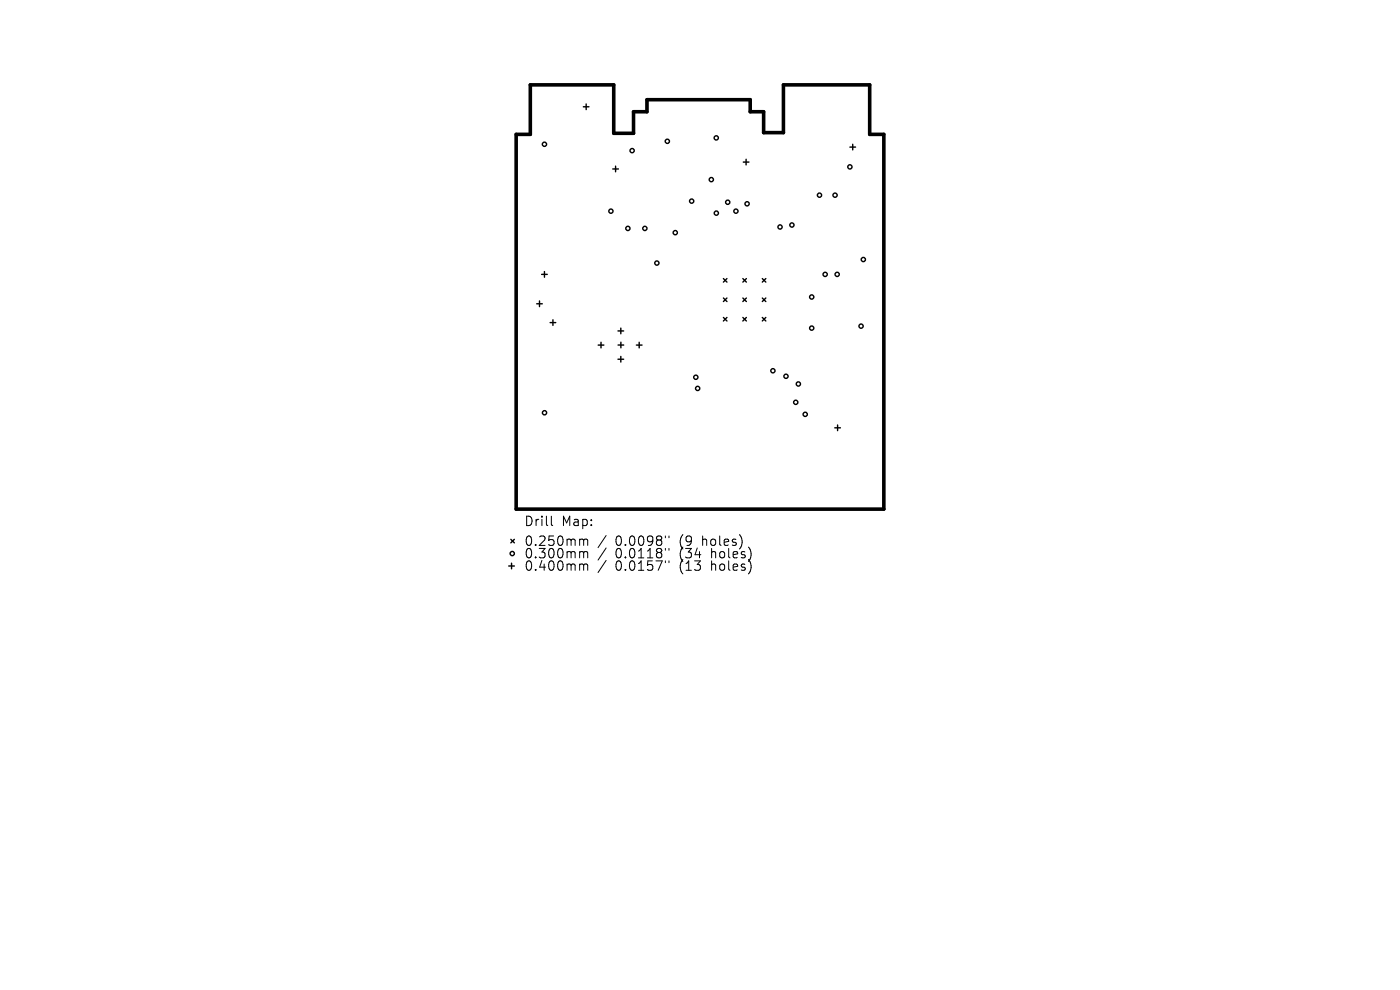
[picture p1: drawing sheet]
<svg xmlns="http://www.w3.org/2000/svg" width="297mm" height="210mm" viewBox="0 0 297 210" stroke-linecap="round" stroke-linejoin="round" font-family="sans-serif">
<defs><g id="words">
<g font-size="2.8">
<text x="111.1" y="111.9">Drill</text>
<text x="119.1" y="111.9">Map:</text>
<text x="111.1" y="116.1">0.250mm</text>
<text x="111.1" y="118.7">0.300mm</text>
<text x="130.6" y="116.1">0.0098&quot;</text>
<text x="130.6" y="118.7">0.0118&quot;</text>
<text x="144.3" y="116.1">(9</text>
<text x="144.3" y="118.7">(34</text>
<text x="149.3" y="116.1">holes)</text>
<text x="151.2" y="118.7">holes)</text>
<text x="111.1" y="121.4">0.400mm</text>
<text x="130.6" y="121.4">0.0157&quot;</text>
<text x="144.3" y="121.4">(13</text>
<text x="151.2" y="121.4">holes)</text>
</g>
</g></defs>
<path d="M112.5 18h17.7v10.3h4.2v-4.6h2.9v-2.5h21.9v2.5h2.8v4.4h4.2v-10.1h18.3v10.5h3v79.5h-78v-79.5h3z" fill="none" stroke="#000" stroke-width=".76"/>
<g fill="none" stroke="#000" stroke-width=".3">
<path d="M123.8 22.7h1.2M124.4 22.1v1.2M130 35.8h1.2M130.6 35.2v1.2M157.7 34.4h1.2M158.3 33.8v1.2M180.3 31.2h1.2M180.9 30.6v1.2M114.9 58.2h1.2M115.5 57.6v1.2M153.5 59.1l.7 .7M154.2 59.1l-.7 .7"/>
<path d="M157.6 59.1l.7 .7M158.3 59.1l-.7 .7M161.7 59.1l.8 .7M162.5 59.1l-.8 .7M113.9 64.4h1.2M114.5 63.8v1.2M116.7 68.4h1.2M117.3 67.8v1.2M126.9 73.2h1.2M127.5 72.6v1.2M131.1 70.2h1.2M131.1 76.2h1.2"/>
<path d="M131.1 73.2h1.2M131.7 69.6v1.2M131.7 75.6v1.2M131.7 72.6v1.2M135 73.2h1.2M135.6 72.6v1.2M153.5 63.2l.7 .8M153.5 67.3l.7 .8M154.2 63.2l-.7 .8M154.2 67.3l-.7 .8M157.6 63.2l.7 .8M157.6 67.3l.7 .8"/>
<path d="M158.3 63.2l-.7 .8M158.3 67.3l-.7 .8M161.7 67.3l.8 .8M161.7 63.2l.8 .8M162.5 63.2l-.8 .8M162.5 67.3l-.8 .8M177.1 90.8h1.2M177.7 90.2v1.2M108.4 114.4l.7 .8M108.5 119.5v1.2M109.1 114.4l-.7 .8M107.9 120.1h1.2"/>
<circle cx="115.5" cy="30.6" r=".45"/>
<circle cx="134.1" cy="32" r=".45"/>
<circle cx="141.6" cy="30" r=".45"/>
<circle cx="150.9" cy="38.1" r=".45"/>
<circle cx="152" cy="29.3" r=".45"/>
<circle cx="180.3" cy="35.4" r=".45"/>
<circle cx="129.6" cy="44.8" r=".45"/>
<circle cx="133.2" cy="48.5" r=".45"/>
<circle cx="136.8" cy="48.5" r=".45"/>
<circle cx="139.4" cy="55.8" r=".45"/>
<circle cx="143.3" cy="49.4" r=".45"/>
<circle cx="146.7" cy="42.7" r=".45"/>
<circle cx="152" cy="45.2" r=".45"/>
<circle cx="154.4" cy="42.9" r=".45"/>
<circle cx="156.1" cy="44.8" r=".45"/>
<circle cx="158.5" cy="43.2" r=".45"/>
<circle cx="165.5" cy="48.2" r=".45"/>
<circle cx="168" cy="47.7" r=".45"/>
<circle cx="173.9" cy="41.4" r=".45"/>
<circle cx="175.1" cy="58.2" r=".45"/>
<circle cx="177.2" cy="41.4" r=".45"/>
<circle cx="177.6" cy="58.2" r=".45"/>
<circle cx="183.2" cy="55.1" r=".45"/>
<circle cx="164" cy="78.6" r=".45"/>
<circle cx="166.7" cy="79.8" r=".45"/>
<circle cx="172.2" cy="69.6" r=".45"/>
<circle cx="172.2" cy="63" r=".45"/>
<circle cx="182.7" cy="69.2" r=".45"/>
<circle cx="115.5" cy="87.6" r=".45"/>
<circle cx="147.6" cy="80" r=".45"/>
<circle cx="148" cy="82.4" r=".45"/>
<circle cx="168.8" cy="85.3" r=".45"/>
<circle cx="169.4" cy="81.5" r=".45"/>
<circle cx="170.8" cy="87.9" r=".45"/>
<circle cx="108.7" cy="117.4" r=".45"/>
</g>
<g fill="none" stroke="#000" stroke-width=".21">
<path d="M117 109.5v1.7l.3 .3M123.3 114.4h.2l.3 .3M123.3 117l.4 .1 .1 .2M123.3 119.6l.4 .1 .1 .2M123.8 114.7l.3-.3 .5 .1 .1 1.2M123.8 114.7v1M123.8 117.3v1M123.8 119.9v1.1M123.8 117.3l.3-.3 .5 .1 .1 1.2M123.8 119.9l.3-.3 .5 .1 .1 1.3M128.6 113.6l-1.7 2.6M128.6 116.2l-1.7 2.6"/>
<path d="M128.6 118.9l-1.7 2.6M141.2 113.7v.4M141.2 116.3v.4M141.2 119v.4M141.9 113.7v.4M141.9 116.3v.4M141.9 119v.4"/>
</g>
<use href="#words"/>
</svg>
